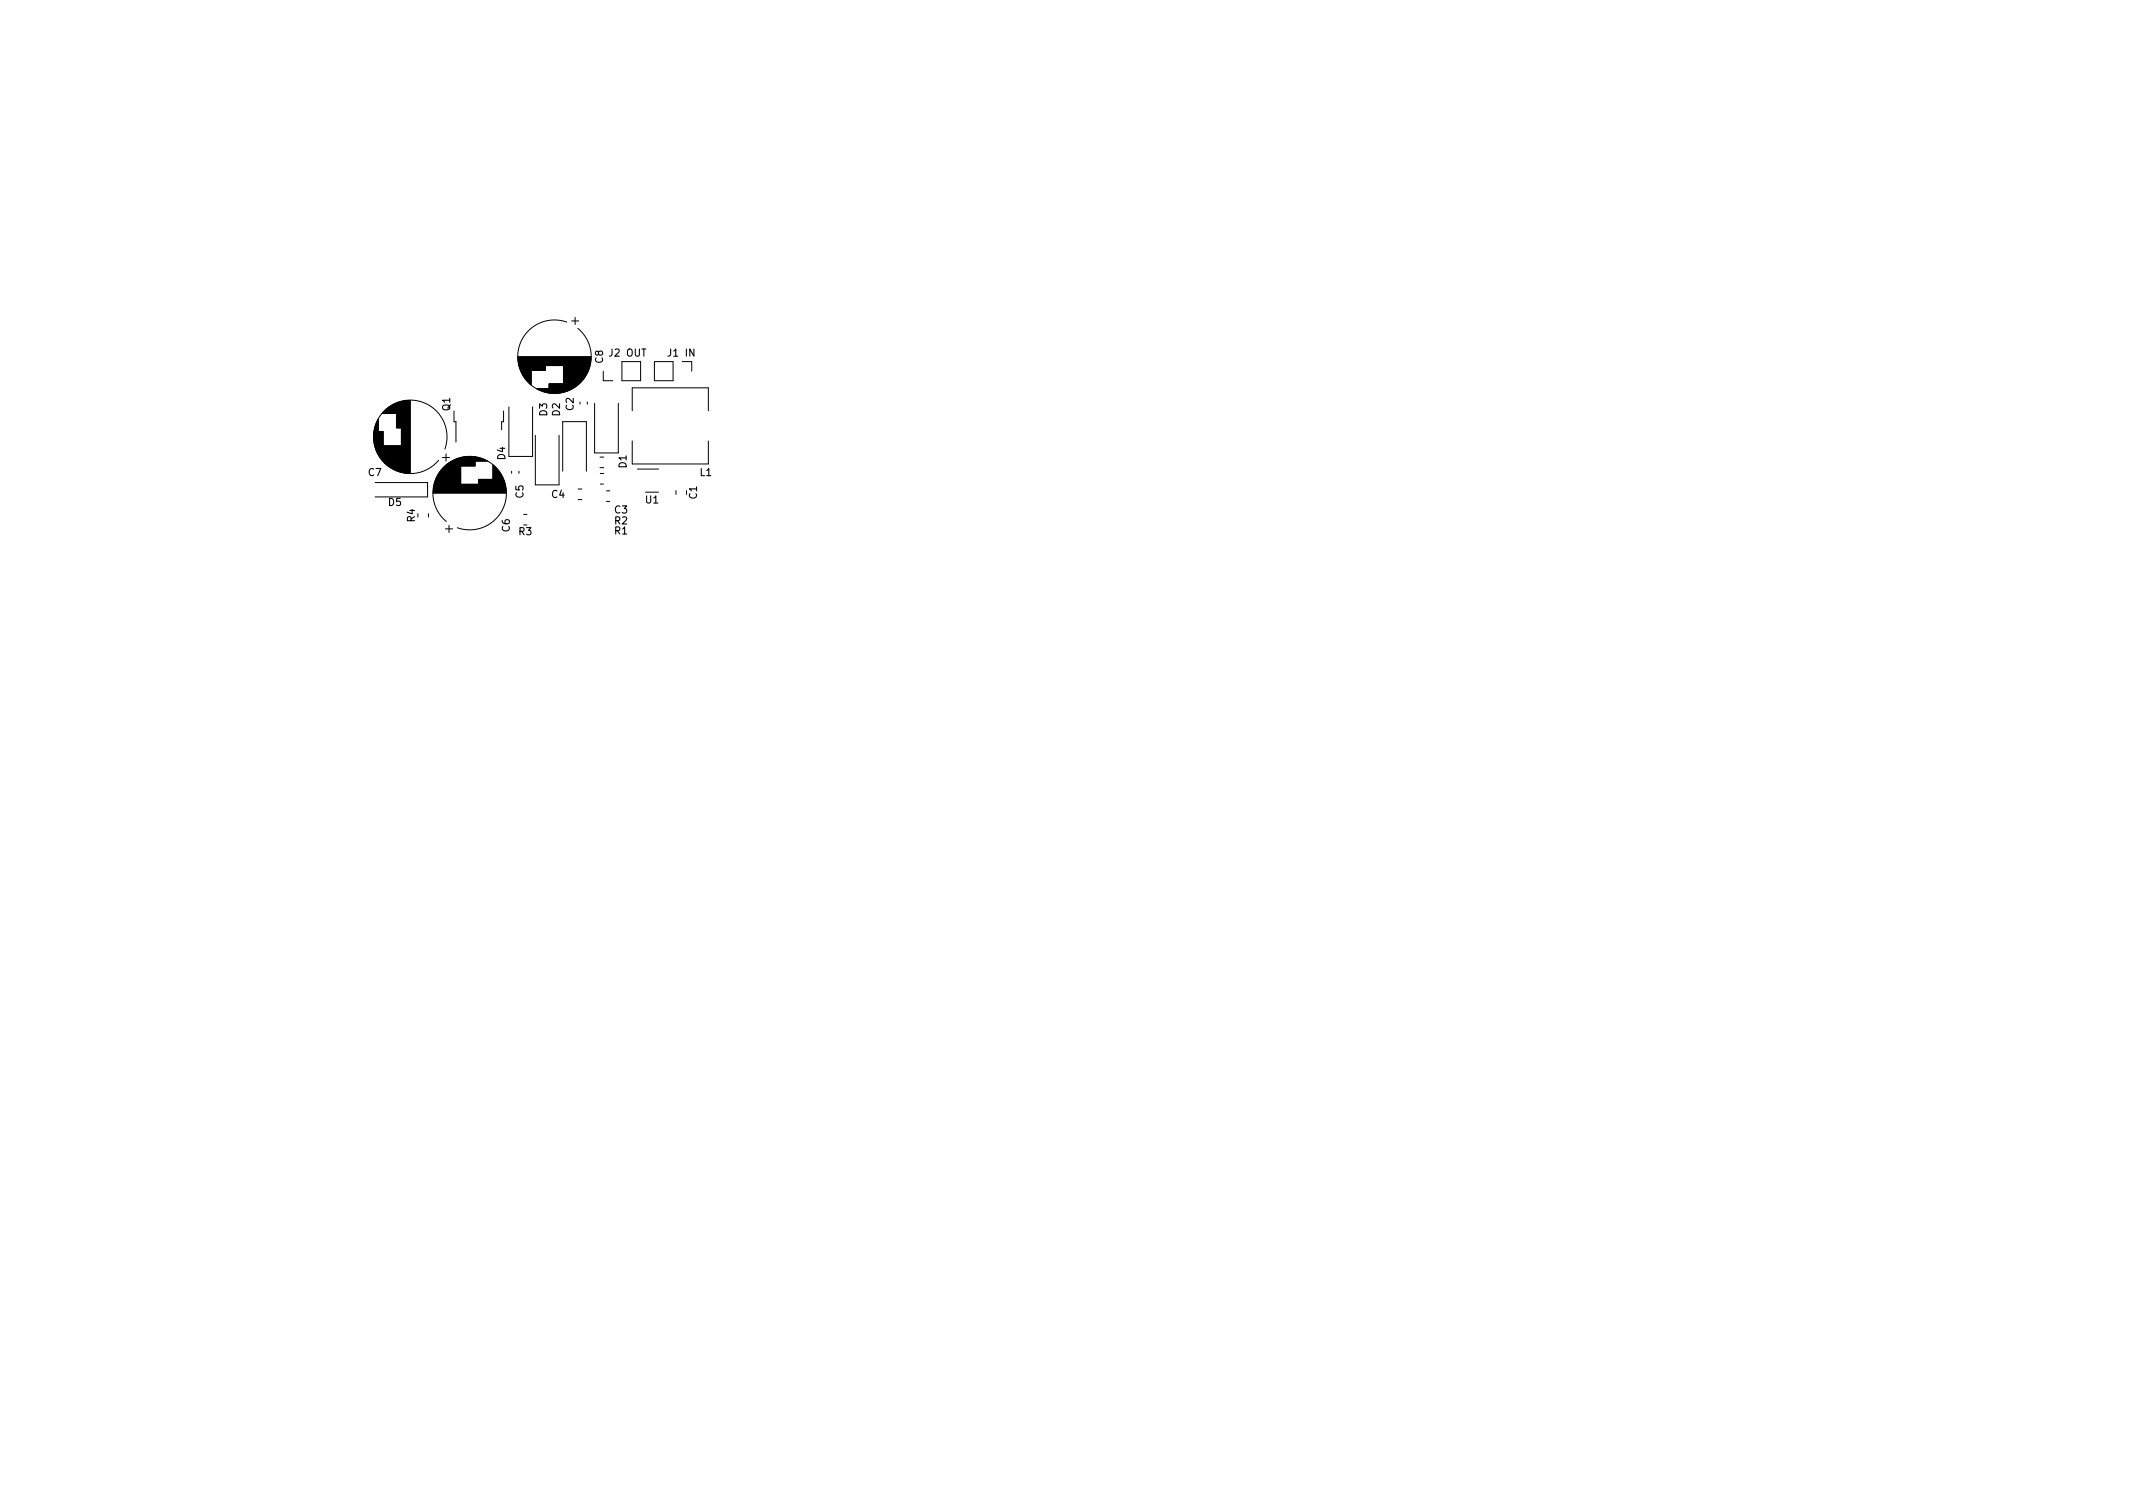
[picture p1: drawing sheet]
<svg xmlns="http://www.w3.org/2000/svg" width="297mm" height="210mm" viewBox="0 0 297 210" stroke-linecap="round" stroke-linejoin="round" font-family="sans-serif">
<defs><g id="words">
<g font-size="1.4">
<text x="84" y="50.6" transform="rotate(-90 84 50.6)">C8</text>
<text x="84.9" y="49.6">J2 OUT</text>
<text x="93.2" y="49.6">J1 IN</text>
<text x="62.7" y="57.2" transform="rotate(-90 62.7 57.2)">Q1</text>
<text x="76.2" y="57.9" transform="rotate(-90 76.2 57.9)">D3</text>
<text x="78" y="57.9" transform="rotate(-90 78 57.9)">D2</text>
<text x="79.9" y="57.1" transform="rotate(-90 79.9 57.1)">C2</text>
<text x="70.4" y="64" transform="rotate(-90 70.4 64)">D4</text>
<text x="87.2" y="65.1" transform="rotate(-90 87.2 65.1)">D1</text>
<text x="51.3" y="66.3">C7</text>
<text x="54.1" y="70.4">D5</text>
<text x="72.9" y="69.3" transform="rotate(-90 72.9 69.3)">C5</text>
<text x="76.8" y="69.3">C4</text>
<text x="85.6" y="71.5">C3</text>
<text x="89.9" y="70.1">U1</text>
<text x="97" y="69.5" transform="rotate(-90 97 69.5)">C1</text>
<text x="97.5" y="66.3">L1</text>
<text x="57.8" y="72.7" transform="rotate(-90 57.8 72.7)">R4</text>
<text x="71" y="74" transform="rotate(-90 71 74)">C6</text>
<text x="72.3" y="74.5">R3</text>
<text x="85.6" y="73">R2</text>
<text x="85.6" y="74.4">R1</text>
</g>
</g></defs>
<g fill="none" stroke="#000" stroke-width=".14">
<path d="M52.1 60v1.7M52.1 59.8v2.1M52.2 59.6v2.5M52.2 59.4v2.8M52.3 59.3v3M52.3 59.2v3.3M52.3 59.1v3.5M52.4 59v3.7M52.4 58.9v3.9M52.5 58.8v4.1M52.5 58.7v4.3M52.5 58.6v4.4"/>
<path d="M52.6 58.5v4.6M52.6 58.5v4.7M52.7 58.4v4.9M52.7 58.3v5M53.2 57.6h.1M53.3 57.5v.1M53.3 57.4v.2M53.4 57.4v.2M53.4 57.3v.3M53.5 57.3v.3M53.5 57.2v.4M53.6 57.2v.4"/>
<path d="M53.6 57.1v.5M53.7 57.1v.5M53.7 57v.6M53.8 57v.6M53.9 56.9v.7M54 56.8v.8M54.1 56.8v.8M54.1 56.7v.9M54.2 56.7v.9M54.3 56.6v1M54.4 56.6v1M54.4 56.5v1.1"/>
<path d="M54.5 56.5v1.1M54.6 56.4v1.2M54.7 56.4v1.2M54.7 56.3v1.3M54.8 56.3v1.3M54.9 56.3v1.3M54.9 56.2v1.4M55 56.2v1.4M55.1 56.2v1.4M55.2 56.1v1.5M55.2 56.1v3.5M55.3 56.1v3.5"/>
<path d="M55.4 56.1v3.5M55.4 56v3.6M55.5 56v3.6M55.6 56v3.6M55.7 56v3.6M55.7 55.9v3.7M55.8 55.9v3.7M55.9 55.9v3.7M55.9 55.9v9.9M56 55.9v9.9M56.1 55.9v9.9M56.1 55.8v10"/>
<path d="M56.2 55.8v10M56.3 55.8v10M56.4 55.8v10.1M56.5 55.8v10.1M56.6 55.8v10.1M56.7 55.8v10.1M56.8 55.8v10.1M56.9 55.8v10.1M57 55.7v10.2M57.1 55.7v10.2M63.2 57.2v1.5h.3v2.9M70.1 57.2v1.5h-.2v1.1"/>
<path d="M70.9 56.7v6.9h3.3v-6.9M72.1 49.7h10.2M72.1 49.8h10.2M72.1 49.9h10.2M72.1 50h10.2M72.2 50.1h10.1M72.2 50.2h10.1M72.2 50.3h10.1M72.2 50.4h10M72.2 50.5h10M72.2 50.6h10M72.2 50.7h10"/>
<path d="M72.3 50.7h9.9M72.3 50.8h9.9M72.3 50.9h9.9M72.3 50.9h9.8M72.3 50.9h3.7M72.3 51h3.7M72.3 51.1h3.7M72.4 51.1h3.6M72.4 51.2h3.6M72.4 51.3h3.6M72.4 51.4h3.6M72.5 51.5h3.5"/>
<path d="M72.5 51.6h3.5M72.5 51.6h1.5M72.5 51.7h1.5M72.6 51.7h1.4M72.6 51.8h1.4M72.6 51.9h1.4M72.7 51.9h1.3M72.7 52h1.3M72.7 52.1h1.3M72.8 52.1h1.2M72.8 52.2h1.2M72.8 52.3h1.2"/>
<path d="M72.9 52.3h1.1M72.9 52.4h1.1M73 52.5h1M73 52.6h1M73.1 52.6h.9M73.1 52.7h.9M73.2 52.7h.8M73.2 52.8h.8M73.3 52.9h.7M73.4 53h.6M73.4 53.1h.6M73.5 53.1h.5"/>
<path d="M73.5 53.2h.5M73.6 53.2h.4M73.6 53.3h.4M73.7 53.3h.3M73.7 53.4h.3M73.8 53.4h.2M73.8 53.5h.2M73.9 53.5h.1M74 53.6h.1M74.7 54.1h5M74.8 54.1h4.9M74.9 54.2h4.7"/>
<path d="M74.9 54.2h4.6M75 54.3h4.4M75.1 54.3h4.2M75.2 54.3h4.1M75.3 54.4h3.9M75.4 54.4h3.7M75.5 54.5h3.5M75.6 54.5h3.2M75.7 54.5h3M75.8 54.6h2.8M76 54.6h2.4M76.2 54.7h2.1"/>
<path d="M76.4 54.7h1.7M76.5 54h3.4M76.5 53.8h3.7M76.5 53.7h3.8M76.5 53.9h3.5M76.5 53.4h4.2M76.5 53.6h3.9M76.5 53.6h4M76.5 53.7h3.9M76.5 53.5h4.1M76.5 53.5h4M76.5 54.1h3.3"/>
<path d="M76.5 53.9h3.6M76.6 54.7h1.2M78.5 53h2.5M78.5 51.2h3.6M78.5 52.5h3M78.5 51.6h3.4M78.5 52.9h2.6M78.5 51h3.6M78.5 51.5h3.4M78.5 52h3.2M78.5 52.6h2.9M78.5 51.1h3.6"/>
<path d="M78.5 51.9h3.3M78.5 52.7h2.8M78.5 51.5h3.5M78.5 52.4h3M78.5 51.8h3.3M78.5 52.3h3.1M78.5 52.8h2.7M78.5 52.9h2.7M78.5 52.5h2.9M78.5 51.7h3.4M78.5 53.1h2.5M78.5 52.3h3"/>
<path d="M78.5 53.2h2.4M78.5 52.2h3.1M78.5 51.3h3.5M78.5 53.3h2.2M78.5 53.1h2.4M78.5 51.4h3.5M78.5 53.3h2.3M78.5 52.1h3.2M78.5 53h2.6M78.5 50.9h3.6M78.5 53.4h2.2M78.9 44.8a5.1 5.1 0 0 0-6.8 5.2 5.1 5.1 0 0 0 7.5 4.2 5.1 5.1 0 0 0 .9-8.5"/>
<path d="M79.6 44.7h1M80.1 44.2v1M80.8 56v.3M81.8 56v.3M82.8 56.2v6.9h3.3v-6.9M84 51.7v1.3h1.3M86.6 50.4h2.6v2.6h-2.6zM88 57.2v-3.2h10.6v3.2M91.1 50.4h2.6v2.6h-2.6zM95 50.4h1.3v1.3M52.1 60.2v1.2M52.2 67.2h7.3v2h-7.3"/>
<path d="M52.7 60.1v3.3M52.8 60.1v3.4M52.9 60.1v3.5M52.9 60.1v3.6M53 60.1v3.7M53.1 60.1v3.8M53.1 60.1v3.9M53.2 60.1v3.9M53.2 60.1v4M53.3 60.1v4M53.3 60.1v4.1M53.4 60.1v4.2"/>
<path d="M53.4 62.1v2.2M53.5 62.1v2.2M53.5 62.1v2.3M53.6 62.1v2.4M53.7 62.1v2.4M53.7 62.1v2.5M53.8 62.1v2.6M53.9 62.1v2.6M53.9 62.1v2.7M54 62.1v2.7M54.1 62.1v2.8M54.2 62.1v2.9"/>
<path d="M54.3 62.1v2.9M54.3 62.1v3M54.4 62.1v3M54.5 62.1v3.1M54.6 62.1v3.1M54.7 62.1v3.2M54.8 62.1v3.2M54.8 62.1v3.3M54.9 62.1v3.3M55 62.1v3.3M55.1 62.1v3.4M55.2 62.1v3.4"/>
<path d="M55.3 62.1v3.5M55.4 62.1v3.5M55.5 62.1v3.5M55.5 62.1v3.6M55.6 62.1v3.6M55.7 62.1v3.6M55.8 62.1v3.6M55.9 62.1v3.6M59.7 71.5v.5M60.3 68.6h10.2M60.3 68.7h10.2M60.3 68.5h10.2"/>
<path d="M60.3 68.4h10.2M60.3 68.3h10.2M60.3 68.2h10.2M60.4 68.1h10.1M60.4 68.1h10M60.4 68h10M60.4 67.9h10M60.4 67.8h10M60.4 67.7h10M60.4 67.6h10M60.4 67.5h10M60.5 67.5h9.9"/>
<path d="M60.5 67.5h9.8M60.5 67.4h9.8M60.5 67.4h3.7M60.5 67.3h3.7M60.5 67.2h3.7M60.6 67.1h3.6M60.6 67h3.6M60.6 66.9h3.6M60.7 66.9h3.5M60.7 66.8h3.5M60.7 66.7h3.5M60.7 66.6h3.5"/>
<path d="M60.8 66.6h3.4M60.8 66.5h3.4M60.8 66.4h3.4M60.9 66.4h3.3M60.9 66.3h3.3M60.9 66.2h3.3M61 66.2h3.2M61 66.1h3.2M61.1 66h3.1M61.1 65.9h3.1M61.2 65.9h3M61.2 65.8h3"/>
<path d="M61.2 65.7h3M61.3 65.7h2.9M61.3 65.6h2.9M61.4 65.6h2.8M61.4 65.5h2.8M61.5 65.4h2.7M61.5 65.3h2.7M61.6 65.3h2.6M61.6 63.7h1M61.7 65.2h2.5M61.7 65.1h2.5M61.8 65.1h2.4"/>
<path d="M61.8 65h2.4M61.9 65h2.3M61.9 64.9h2.3M62 62.5a5.1 5.1 0 0 0-5.2-6.8 5.1 5.1 0 0 0-4.2 7.5 5.1 5.1 0 0 0 8.5 .9M62 64.9h4.2M62 73.6h1M62.1 64.8h4.1M62.1 63.2v1M62.1 72.6a5.1 5.1 0 0 1 1-8.5 5.1 5.1 0 0 1 7.4 4.2 5.1 5.1 0 0 1-6.8 5.2M62.2 64.7h4M62.3 64.6h3.9M62.4 64.6h3.8"/>
<path d="M62.4 64.5h3.8M62.5 64.5h3.7M62.5 73.1v1M62.6 64.4h3.6M62.7 64.3h3.5M62.8 64.3h3.4M62.9 64.2h5M63 64.2h4.8M63 64.1h4.8M63.1 64.1h4.6M63.2 64.1h4.4M63.3 64h4.2"/>
<path d="M63.4 64h4M63.5 63.9h3.8M63.6 63.9h3.7M63.7 63.9h3.4M63.8 63.8h3.2M63.9 63.8h3M64 63.7h2.8M64.2 63.7h2.4M64.3 63.7h2.2M64.5 63.6h1.8M64.8 63.6h1.2M66.6 67.2h3.7"/>
<path d="M66.6 67.1h3.6M66.6 67.3h3.7M66.6 67h3.6M66.6 66.9h3.6M66.6 66.7h3.5M66.6 67.4h3.7M66.6 67.1h3.7M66.6 66.8h3.5M68.6 65.9h1.1M68.6 65.1h.4M68.6 65.3h.6M68.6 66h1.2"/>
<path d="M68.6 65.7h.9M68.6 66.4h1.4M68.6 64.8h.1M68.6 66.6h1.4M68.6 65h.3M68.6 66.3h1.3M68.6 65.5h.8M68.6 65h.4M68.6 64.9h.2M68.6 66.1h1.2M68.6 65.2h.5M68.6 65.6h.9"/>
<path d="M68.6 65.4h.7M68.6 65.8h1M68.6 66.5h1.4M68.6 66.7h1.5M68.6 64.9h.3M68.6 66.2h1.2M68.6 65.7h1M68.6 66h1.1M68.6 64.7h.1M68.6 66.2h1.3M68.6 64.8h.2M68.6 66.6h1.5"/>
<path d="M68.6 65.1h.5M68.6 65.2h.6M68.6 65.3h.7M71.2 65.6v.3M72.3 65.6v.3M72.9 71.6h.5M74.6 60.6v6.9h3.2v-6.9M78.4 65.6v-6.9h3.3v6.9M80.5 68.1h.5M80.5 69.6h.5M83.6 65.1h.5M83.6 63.6h.5"/>
<path d="M83.6 67.4h.4M83.6 65.9h.4M84.5 68.3h.4M84.5 69.8h.4M88 61.4v3.2h10.6v-3.2M88.8 65.3h2.9M89.9 68.5h1.8M94.1 68.3v.5"/>
</g>
<use href="#words"/>
</svg>
